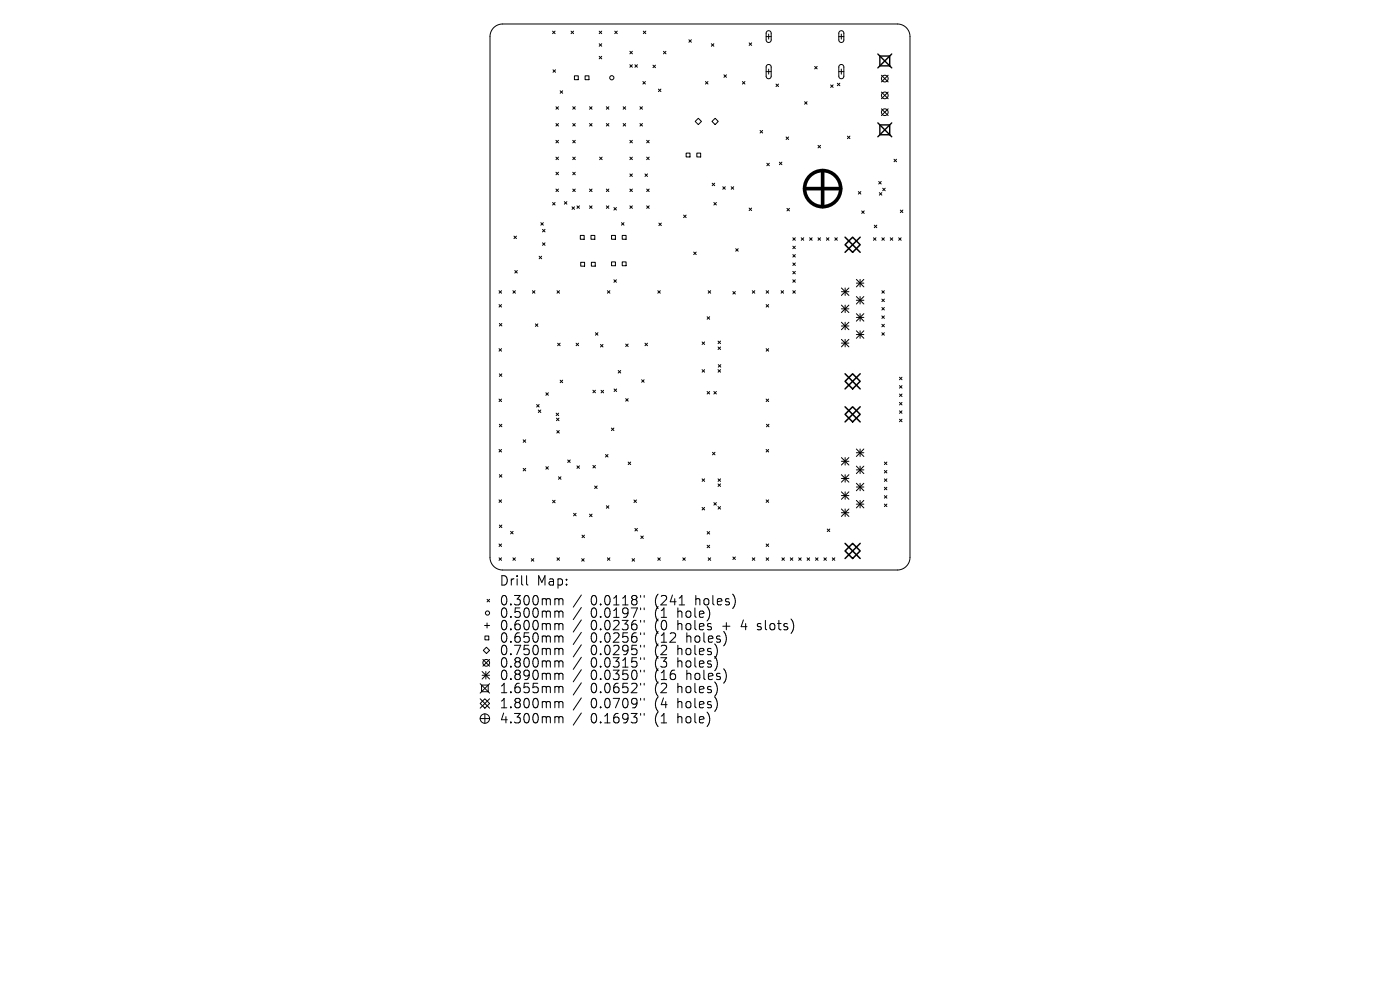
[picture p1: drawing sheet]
<svg xmlns="http://www.w3.org/2000/svg" width="297mm" height="210mm" viewBox="0 0 297 210" stroke-linecap="round" stroke-linejoin="round" font-family="sans-serif">
<defs><g id="words">
<g font-size="2.8">
<text x="105.9" y="124.5">Drill</text>
<text x="113.9" y="124.5">Map:</text>
<text x="105.9" y="128.7">0.300mm</text>
<text x="105.9" y="131.3">0.500mm</text>
<text x="125.3" y="128.7">0.0118&quot;</text>
<text x="125.3" y="131.3">0.0197&quot;</text>
<text x="139" y="128.7">(241</text>
<text x="139" y="131.3">(1</text>
<text x="144" y="131.3">hole)</text>
<text x="147.8" y="128.7">holes)</text>
<text x="105.9" y="134">0.600mm</text>
<text x="105.9" y="136.6">0.650mm</text>
<text x="125.3" y="134">0.0236&quot;</text>
<text x="125.3" y="136.6">0.0256&quot;</text>
<text x="139" y="134">(0</text>
<text x="139" y="136.6">(12</text>
<text x="144" y="134">holes</text>
<text x="145.9" y="136.6">holes)</text>
<text x="153.7" y="134">+</text>
<text x="157.9" y="134">4</text>
<text x="161.5" y="134">slots)</text>
<text x="105.9" y="139.3">0.750mm</text>
<text x="105.9" y="141.9">0.800mm</text>
<text x="125.3" y="139.3">0.0295&quot;</text>
<text x="125.3" y="141.9">0.0315&quot;</text>
<text x="139" y="139.3">(2</text>
<text x="139" y="141.9">(3</text>
<text x="144" y="139.3">holes)</text>
<text x="144" y="141.9">holes)</text>
<text x="105.9" y="144.5">0.890mm</text>
<text x="105.9" y="147.3">1.655mm</text>
<text x="125.3" y="144.5">0.0350&quot;</text>
<text x="125.3" y="147.3">0.0652&quot;</text>
<text x="139" y="144.5">(16</text>
<text x="139" y="147.3">(2</text>
<text x="144" y="147.3">holes)</text>
<text x="145.9" y="144.5">holes)</text>
<text x="105.9" y="150.5">1.800mm</text>
<text x="105.9" y="153.7">4.300mm</text>
<text x="125.3" y="150.5">0.0709&quot;</text>
<text x="125.3" y="153.7">0.1693&quot;</text>
<text x="139" y="150.5">(4</text>
<text x="139" y="153.7">(1</text>
<text x="144" y="150.5">holes)</text>
<text x="144" y="153.7">hole)</text>
</g>
</g></defs>
<g fill="none" stroke="#000" stroke-width=".21">
<path d="M104.7 5.9a2.67 2.67 0 0 1 1.9-.8h83.8a2.67 2.67 0 0 1 2.6 2.7v110.4a2.67 2.67 0 0 1-2.6 2.7h-83.8a2.67 2.67 0 0 1-2.6-2.7v-110.4a2.67 2.67 0 0 1 .7-1.9zM117.2 6.6l.6 .5M117.3 14.8l.6 .5M117.8 6.6l-.6 .5M117.9 14.8l-.6 .5M118.8 19.3l.6 .5M119.4 19.3l-.6 .5M121.1 6.6l.6 .5M121.7 6.6l-.6 .5M121.9 16.1h.8v.8h-.8zM124.1 16.1h.8v.8h-.8zM127.1 6.6l.6 .5"/>
<path d="M127.1 9.3l.6 .5M127.1 11.9l.6 .6M127.7 6.6l-.6 .5M127.7 9.3l-.6 .5M127.7 11.9l-.6 .6M130.4 6.6l.5 .5M130.9 6.6l-.5 .5M133.6 10.9l.6 .5M133.6 13.7l.6 .6M134.2 10.9l-.6 .5M134.2 13.7l-.6 .6M134.7 13.7l.5 .6"/>
<path d="M135.2 13.7l-.5 .6M136.4 17.3l.5 .5M136.5 6.6l.5 .5M136.9 17.3l-.5 .5M137 6.6l-.5 .5M138.5 13.8l.6 .6M139.1 13.8l-.6 .6M139.7 18.9l.5 .5M140.2 18.9l-.5 .5M140.7 10.9l.6 .5M141.3 10.9l-.6 .5M146.1 8.4l.6 .6"/>
<path d="M146.7 8.4l-.6 .6M149.7 17.3l.5 .5M150.2 17.3l-.5 .5M150.9 9.3l.5 .5M151.4 9.3l-.5 .5M153.6 15.9l.5 .5M154.1 15.9l-.5 .5M157.5 17.3l.5 .5M158 17.3l-.5 .5M158.9 9.1l.6 .5M159.5 9.1l-.6 .5M162.5 7.8h1.1"/>
<path d="M162.5 15.2h1.1M162.7 6.7l.6-.2 .3 .5v1.6l-.4 .4-.4-.1-.3-.3v-1.6zM162.7 13.8l.5-.1 .4 .4v2.2l-.4 .4-.4-.1-.3-.3v-2.1zM163.1 7.2v1.1M163.1 14.7v1M164.6 17.8l.6 .6M165.2 17.8l-.6 .6M172.8 14.1l.6 .5M173.4 14.1l-.6 .5M176.2 18l.5 .5M176.7 18l-.5 .5M177.6 17.7l.6 .5"/>
<path d="M177.9 7.8h1.1M177.9 15.2h1.1M178.1 6.7l.6-.2 .3 .5v1.6l-.4 .4-.4-.1-.2-.3-.1-1.6zM178.1 13.8l.5-.1 .4 .4v2.2l-.4 .4-.4-.1-.2-.3-.1-2.1zM178.2 17.7l-.6 .5M178.5 7.2v1.1M178.5 14.7v1M187 16l1.4 1.4M187 19.5l1.4 1.4M188.4 16l-1.4 1.4M188.4 19.5l-1.4 1.4M117.9 22.6l.6 .6"/>
<path d="M117.9 26.2l.6 .5M117.9 29.8l.6 .5M117.9 33.3l.6 .6M117.9 36.5l.6 .6M118.5 22.6l-.6 .6M118.5 26.2l-.6 .5M118.5 29.8l-.6 .5M118.5 33.3l-.6 .6M118.5 36.5l-.6 .6M121.5 26.2l.5 .5M121.5 29.8l.5 .5M121.5 33.3l.5 .6"/>
<path d="M121.5 22.6l.5 .6M121.5 36.5l.5 .6M122 22.6l-.5 .6M122 26.2l-.5 .5M122 29.8l-.5 .5M122 36.5l-.5 .6M122 33.3l-.5 .6M125.1 26.2l.5 .5M125.1 22.6l.5 .6M125.6 22.6l-.5 .6M125.6 26.2l-.5 .5M127.2 33.3l.5 .6"/>
<path d="M127.7 33.3l-.5 .6M128.6 26.2l.6 .5M128.6 22.6l.6 .6M129.2 22.6l-.6 .6M129.2 26.2l-.6 .5M132.2 26.2l.5 .5M132.2 22.6l.5 .6M132.7 22.6l-.5 .6M132.7 26.2l-.5 .5M133.6 29.8l.6 .5M133.6 33.3l.6 .6M133.6 36.9l.6 .5"/>
<path d="M134.2 29.8l-.6 .5M134.2 33.3l-.6 .6M134.2 36.9l-.6 .5M135.8 26.2l.5 .5M135.8 22.6l.5 .6M136.3 26.2l-.5 .5M136.3 22.6l-.5 .6M136.8 36.9l.6 .5M137.2 29.8l.5 .5M137.2 33.3l.5 .6M137.4 36.9l-.6 .5M137.7 29.8l-.5 .5"/>
<path d="M137.7 33.3l-.5 .6M145.6 32.5h.8v.8h-.8zM147.8 32.5h.8v.8h-.8zM148.1 25.1l.7 .7-.7 .6-.6-.6zM151.1 38.9l.5 .5M151.6 38.9l-.5 .5M151.7 25.1l.7 .7-.7 .6-.7-.6zM153.3 39.6l.6 .5M153.9 39.6l-.6 .5M155.1 39.6l.6 .5M155.7 39.6l-.6 .5M161.3 27.7l.5 .5"/>
<path d="M161.8 27.7l-.5 .5M162.7 34.6l.5 .6M163.2 34.6l-.5 .6M165.3 34.4l.6 .5M165.9 34.4l-.6 .5M166.8 29.1l.5 .5M167.3 29.1l-.5 .5M170.7 21.6l.5 .5M171.2 21.6l-.5 .5M173.5 30.8l.6 .6M174.1 30.8l-.6 .6M179.8 28.9l.5 .5"/>
<path d="M180.3 28.9l-.5 .5M186.4 38.5l.5 .5M186.9 38.5l-.5 .5M187 23.1l1.4 1.4M187.3 39.9l.5 .6M187.8 39.9l-.5 .6M188.4 23.1l-1.4 1.4M189.7 33.8l.5 .5M190.2 33.8l-.5 .5M109 50.1l.6 .5M109.2 57.4l.5 .5M109.6 50.1l-.6 .5"/>
<path d="M109.7 57.4l-.5 .5M114.4 54.4l.5 .5M114.7 47.2l.6 .6M114.9 54.4l-.5 .5M115.1 48.7l.5 .5M115.1 51.5l.5 .5M115.3 47.2l-.6 .6M115.6 51.5l-.5 .5M115.6 48.7l-.5 .5M117.2 43l.6 .5M117.8 43l-.6 .5M117.9 40.1l.6 .5"/>
<path d="M118.5 40.1l-.6 .5M119.7 42.8l.6 .5M120.3 42.8l-.6 .5M121.3 43.9l.6 .5M121.5 40.1l.5 .5M121.9 43.9l-.6 .5M122 40.1l-.5 .5M122.4 43.7l.5 .5M122.9 43.7l-.5 .5M123.1 49.9h.8v.9h-.8zM123.2 55.6h.8v.9h-.8zM125.1 43.7l.5 .5"/>
<path d="M125.1 40.1l.5 .5M125.4 49.9h.8v.9h-.8zM125.5 55.6h.8v.9h-.8zM125.6 43.7l-.5 .5M125.6 40.1l-.5 .5M128.6 43.7l.6 .5M128.6 40.1l.6 .5M129.2 40.1l-.6 .5M129.2 43.7l-.6 .5M129.7 49.9h.9v.9h-.9zM129.7 55.6h.9v.8h-.9zM130.2 44l.6 .6"/>
<path d="M130.2 59.3l.6 .6M130.8 44l-.6 .6M130.8 59.3l-.6 .6M131.8 47.2l.6 .6M132 49.9h.8v.9h-.8zM132 55.6h.8v.8h-.8zM132.4 47.2l-.6 .6M133.6 40.1l.6 .5M133.6 43.7l.6 .5M134.2 40.1l-.6 .5M134.2 43.7l-.6 .5M137.2 40.1l.5 .5"/>
<path d="M137.2 43.7l.5 .5M137.7 40.1l-.5 .5M137.7 43.7l-.5 .5M139.8 47.3l.5 .6M140.3 47.3l-.5 .6M145 45.6l.6 .6M145.6 45.6l-.6 .6M147.2 53.5l.5 .5M147.7 53.5l-.5 .5M151.4 43l.6 .5M152 43l-.6 .5M156.1 52.8l.5 .5"/>
<path d="M156.6 52.8l-.5 .5M158.9 44.1l.6 .6M159.5 44.1l-.6 .6M166.9 44.2l.6 .5M167.5 44.2l-.6 .5M168.2 50.4l.5 .6M168.2 52.2l.5 .6M168.2 54l.5 .5M168.2 55.8l.5 .5M168.2 57.6l.5 .5M168.2 59.3l.5 .6M168.7 50.4l-.5 .6"/>
<path d="M168.7 52.2l-.5 .6M168.7 54l-.5 .5M168.7 55.8l-.5 .5M168.7 57.6l-.5 .5M168.7 59.3l-.5 .6M170 50.4l.5 .6M170.5 50.4l-.5 .6M171.8 50.4l.5 .6M172.3 50.4l-.5 .6M173.5 50.4l.6 .6M174.1 50.4l-.6 .6M175.3 50.4l.6 .6"/>
<path d="M175.9 50.4l-.6 .6M177.1 50.4l.5 .6M177.6 50.4l-.5 .6M181.7 59.3l1.6 1.6M182.1 40.6l.5 .6M182.5 59.3v1.6M182.6 40.6l-.5 .6M182.8 44.7l.5 .6M183.3 59.3l-1.6 1.6M183.3 44.7l-.5 .6M185.3 50.4l.5 .6M185.5 47.8l.5 .5"/>
<path d="M185.8 50.4l-.5 .6M186 47.8l-.5 .5M186.5 40.9l.6 .5M187.1 40.9l-.6 .5M187.1 50.4l.5 .6M187.6 50.4l-.5 .6M188.9 50.4l.5 .6M189.4 50.4l-.5 .6M190.6 50.4l.6 .6M191 44.6l.5 .5M191.2 50.4l-.6 .6M191.5 44.6l-.5 .5"/>
<path d="M105.9 61.7l.5 .5M105.9 64.6l.5 .5M105.9 74l.5 .5M105.9 68.6l.6 .5M105.9 79.3l.6 .5M106.4 61.7l-.5 .5M106.4 64.6l-.5 .5M106.4 74l-.5 .5M106.5 68.6l-.6 .5M106.5 79.3l-.6 .5M108.8 61.7l.5 .5M109.3 61.7l-.5 .5"/>
<path d="M113 61.7l.5 .5M113.5 61.7l-.5 .5M113.6 68.7l.5 .5M114.1 68.7l-.5 .5M118.2 61.7l.5 .5M118.3 72.8l.5 .5M118.7 61.7l-.5 .5M118.8 72.8l-.5 .5M122.2 72.8l.6 .5M122.8 72.8l-.6 .5M126.3 70.6l.6 .5M126.9 70.6l-.6 .5"/>
<path d="M127.4 73.1l.5 .5M127.9 73.1l-.5 .5M128.9 61.7l.5 .5M129.4 61.7l-.5 .5M131.1 78.6l.6 .5M131.7 78.6l-.6 .5M132.7 73l.6 .5M133.3 73l-.6 .5M136.8 72.8l.6 .5M137.4 72.8l-.6 .5M139.5 61.7l.6 .5M140.1 61.7l-.6 .5"/>
<path d="M148.9 72.5l.6 .6M148.9 78.4l.6 .6M149.5 72.5l-.6 .6M149.5 78.4l-.6 .6M150 67.2l.6 .5M150.2 61.7l.6 .5M150.6 67.2l-.6 .5M150.8 61.7l-.6 .5M152.3 72.4l.6 .5M152.3 73.6l.6 .5M152.3 78.4l.6 .6M152.4 77.3l.5 .6"/>
<path d="M152.9 72.4l-.6 .5M152.9 73.6l-.6 .5M152.9 78.4l-.6 .6M152.9 77.3l-.5 .6M155.5 61.8l.5 .6M156 61.8l-.5 .6M159.6 61.7l.5 .5M160.1 61.7l-.5 .5M162.5 64.6l.6 .5M162.5 61.7l.6 .5M162.5 74l.6 .5M163.1 74l-.6 .5"/>
<path d="M163.1 61.7l-.6 .5M163.1 64.6l-.6 .5M165.7 61.7l.5 .5M166.2 61.7l-.5 .5M168.2 61.7l.5 .5M168.7 61.7l-.5 .5M178.5 61.1l1.6 1.6M178.5 61.9h1.6M178.5 64.7l1.6 1.6M178.5 65.5h1.6M178.5 68.4l1.6 1.5M178.5 69.1h1.6"/>
<path d="M178.5 72l1.6 1.6M178.5 72.8h1.6M179.3 61.1v1.6M179.3 64.7v1.6M179.3 68.4v1.5M179.3 72v1.6M180.1 61.1l-1.6 1.6M180.1 64.7l-1.6 1.6M180.1 68.4l-1.6 1.5M180.1 72l-1.6 1.6M181.7 60.1h1.6M181.7 62.9l1.6 1.6"/>
<path d="M181.7 63.7h1.6M181.7 66.5l1.6 1.6M181.7 67.3h1.6M181.7 70.2l1.6 1.6M181.7 71h1.6M182.5 62.9v1.6M182.5 66.5v1.6M182.5 70.2v1.6M183.3 62.9l-1.6 1.6M183.3 66.5l-1.6 1.6M183.3 70.2l-1.6 1.6M187.1 67l.5 .5"/>
<path d="M187.1 61.7l.5 .5M187.1 63.4l.5 .6M187.1 65.2l.5 .6M187.1 68.8l.5 .5M187.1 70.6l.5 .5M187.6 61.7l-.5 .5M187.6 63.4l-.5 .6M187.6 65.2l-.5 .6M187.6 67l-.5 .5M187.6 68.8l-.5 .5M187.6 70.6l-.5 .5M105.9 84.7l.5 .5"/>
<path d="M105.9 95.3l.5 .6M105.9 90l.6 .5M106.4 84.7l-.5 .5M106.4 95.3l-.5 .6M106.5 90l-.6 .5M111 93.3l.5 .5M111 99.4l.5 .5M111.5 93.3l-.5 .5M111.5 99.4l-.5 .5M113.8 85.8l.6 .5M114.2 87l.5 .5M114.4 85.8l-.6 .5"/>
<path d="M114.7 87l-.5 .5M115.8 83.3l.5 .6M115.8 99l.5 .5M116.3 83.3l-.5 .6M116.3 99l-.5 .5M118 87.6l.5 .6M118.1 88.7l.5 .5M118.1 91.3l.6 .6M118.5 87.6l-.5 .6M118.6 88.7l-.5 .5M118.7 91.3l-.6 .6M118.8 80.6l.6 .6"/>
<path d="M119.4 80.6l-.6 .6M120.4 97.6l.6 .5M121 97.6l-.6 .5M122.4 98.8l.5 .6M122.9 98.8l-.5 .6M125.8 82.8l.5 .5M125.8 98.7l.5 .6M126.3 82.8l-.5 .5M126.3 98.7l-.5 .6M127.5 82.8l.5 .5M128 82.8l-.5 .5M128.5 96.4l.5 .5"/>
<path d="M129 96.4l-.5 .5M129.7 90.8l.5 .5M130.2 90.8l-.5 .5M130.3 82.5l.5 .5M130.8 82.5l-.5 .5M132.7 84.6l.6 .5M133.3 84.6l-.6 .5M133.3 98l.5 .6M133.8 98l-.5 .6M136.1 80.6l.6 .5M136.7 80.6l-.6 .5M150 83l.6 .6"/>
<path d="M150.6 83l-.6 .6M151.2 95.9l.5 .6M151.4 83l.6 .6M151.7 95.9l-.5 .6M152 83l-.6 .6M162.5 84.7l.6 .5M162.5 95.3l.6 .6M162.6 90l.5 .5M163.1 84.7l-.6 .5M163.1 95.3l-.6 .6M163.1 90l-.5 .5M178.5 97.1l1.6 1.5"/>
<path d="M178.5 97.9h1.6M179.3 97.1v1.5M180.1 97.1l-1.6 1.5M181.7 95.2l1.6 1.6M181.7 96h1.6M181.7 98.9l1.6 1.6M181.7 99.7h1.6M182.5 95.2v1.6M182.5 98.9v1.6M183.3 95.2l-1.6 1.6M183.3 98.9l-1.6 1.6M187.6 98l.5 .6"/>
<path d="M187.6 99.8l.5 .5M188.1 98l-.5 .6M188.1 99.8l-.5 .5M190.8 80l.6 .6M190.8 81.8l.6 .5M190.8 83.6l.6 .5M190.8 85.4l.6 .5M190.8 87.1l.6 .6M190.8 88.9l.6 .6M191.4 87.1l-.6 .6M191.4 80l-.6 .6M191.4 81.8l-.6 .5"/>
<path d="M191.4 83.6l-.6 .5M191.4 85.4l-.6 .5M191.4 88.9l-.6 .6M105.9 106l.5 .6M105.9 115.4l.5 .5M105.9 118.3l.5 .6M105.9 100.7l.6 .5M105.9 111.4l.6 .5M106.4 106l-.5 .6M106.4 115.4l-.5 .5M106.4 118.3l-.5 .6M106.5 100.7l-.6 .5"/>
<path d="M106.5 111.4l-.6 .5M108.3 112.7l.6 .6M108.8 118.3l.5 .6M108.9 112.7l-.6 .6M109.3 118.3l-.5 .6M112.7 118.5l.5 .5M113.2 118.5l-.5 .5M117.2 106.1l.6 .6M117.8 106.1l-.6 .6M118.2 118.3l.5 .6M118.5 101.1l.5 .6M118.7 118.3l-.5 .6"/>
<path d="M119 101.1l-.5 .6M121.7 108.9l.5 .5M122.2 108.9l-.5 .5M123.4 118.5l.5 .5M123.5 113.5l.5 .6M123.9 118.5l-.5 .5M124 113.5l-.5 .6M125.1 109.1l.5 .5M125.6 109.1l-.5 .5M126.1 103.1l.6 .5M126.7 103.1l-.6 .5M128.6 107.3l.6 .5"/>
<path d="M128.9 118.3l.5 .6M129.2 107.3l-.6 .5M129.4 118.3l-.5 .6M134.1 118.5l.5 .5M134.5 106.1l.5 .5M134.6 118.5l-.5 .5M134.7 112.1l.5 .5M135 106.1l-.5 .5M135.2 112.1l-.5 .5M135.9 113.7l.6 .5M136.5 113.7l-.6 .5M139.5 118.3l.6 .6"/>
<path d="M140.1 118.3l-.6 .6M144.8 118.3l.6 .6M145.4 118.3l-.6 .6M148.9 101.6l.6 .5M148.9 107.6l.6 .6M149.5 101.6l-.6 .5M149.5 107.6l-.6 .6M150 112.8l.6 .5M150 115.7l.6 .5M150.2 118.3l.6 .6M150.6 112.8l-.6 .5M150.6 115.7l-.6 .5"/>
<path d="M150.8 118.3l-.6 .6M151.4 106.6l.6 .5M152 106.6l-.6 .5M152.3 107.5l.6 .5M152.3 101.6l.6 .5M152.3 102.7l.6 .5M152.9 101.6l-.6 .5M152.9 102.7l-.6 .5M152.9 107.5l-.6 .5M155.5 118.2l.5 .5M156 118.2l-.5 .5M159.6 118.3l.5 .6"/>
<path d="M160.1 118.3l-.5 .6M162.5 106l.6 .6M162.5 115.4l.6 .5M162.5 118.3l.6 .6M163.1 106l-.6 .6M163.1 115.4l-.6 .5M163.1 118.3l-.6 .6M165.9 118.3l.5 .6M166.4 118.3l-.5 .6M167.7 118.3l.5 .6M168.2 118.3l-.5 .6M169.4 118.3l.6 .6"/>
<path d="M170 118.3l-.6 .6M171.2 118.3l.6 .6M171.8 118.3l-.6 .6M173 118.3l.5 .6M173.5 118.3l-.5 .6M174.8 118.3l.5 .6M175.3 118.3l-.5 .6M175.5 112.2l.5 .6M176 112.2l-.5 .6M176.6 118.3l.5 .6M177.1 118.3l-.5 .6M178.5 100.7l1.6 1.6"/>
<path d="M178.5 101.5h1.6M178.5 104.3l1.6 1.6M178.5 105.1h1.6M178.5 108l1.6 1.6M178.5 108.8h1.6M179.3 100.7v1.6M179.3 104.3v1.6M179.3 108v1.6M180.1 100.7l-1.6 1.6M180.1 104.3l-1.6 1.6M180.1 108l-1.6 1.6M181.7 102.5l1.6 1.6"/>
<path d="M181.7 103.3h1.6M181.7 106.2l1.6 1.5M181.7 106.9h1.6M182.5 102.5v1.6M182.5 106.2v1.5M183.3 102.5l-1.6 1.6M183.3 106.2l-1.6 1.5M187.6 101.6l.5 .5M187.6 103.4l.5 .5M187.6 105.1l.5 .6M187.6 106.9l.5 .6M188.1 101.6l-.5 .5"/>
<path d="M188.1 103.4l-.5 .5M188.1 105.1l-.5 .6M188.1 106.9l-.5 .6M102.4 139.9l1.5 1.4M102.5 138l.7-.7 .7 .7-.7 .6zM102.8 132.7h1.1M102.9 134.9h.8v.8h-.8zM103.3 127.1l.6 .6M103.3 132.1v1.1M103.9 127.1l-.6 .6M103.9 139.9l-1.5 1.4M111.7 122.1v1.7l.3 .3"/>
<path d="M118 127h.3l.3 .3M118 129.6l.5 .1 .1 .2M118 132.3h.3l.3 .3M118 134.9l.5 .1 .1 .2M118 137.5h.3l.3 .3M118.6 127.3l.3-.3 .4 .1 .1 1.2M118.6 127.3v1M118.6 129.9v1.1M118.6 132.6v1M118.6 135.2v1M118.6 137.8v1.1M118.6 129.9l.3-.3 .4 .1 .1 1.3"/>
<path d="M118.6 132.6l.3-.3 .4 .1 .1 1.2M118.6 135.2l.3-.3 .4 .1 .1 1.2M118.6 137.8l.3-.3 .4 .1 .1 1.3M123.3 126.2l-1.7 2.6M123.3 128.9l-1.7 2.5M123.3 131.5l-1.7 2.6M123.3 134.1l-1.7 2.6M123.3 136.8l-1.7 2.6M123.3 139.4l-1.7 2.6M135.9 126.3v.4M135.9 129v.3M135.9 131.6v.4"/>
<path d="M135.9 134.2v.4M135.9 136.9v.4M135.9 139.5v.4M136.7 126.3v.4M136.7 129v.3M136.7 131.6v.4M136.7 134.2v.4M136.7 136.9v.4M136.7 139.5v.4M144.1 128.3h1.1M160.7 133.5l.2 .1M160.8 132.4v.4"/>
<path d="M101.9 145l2 2M101.9 148.2l2 2M101.9 152.4h2M102.2 145.3h1.4v1.4h-1.4zM102.3 142.5l1.6 1.5M102.3 143.2h1.6M102.9 148.2l1 1-1 1-1-1zM102.9 151.4v2M103.1 142.5v1.5M103.9 148.2l-2 2M103.9 142.5l-1.6 1.5M103.9 145l-2 2"/>
<path d="M118 140.2l.5 .1 .1 .2M118 142.8h.3l.3 .3M118 145.6h.3l.3 .3M118 148.8l.5 .1 .1 .2M118 152l.5 .1 .1 .2M118.6 140.5v1M118.6 143.1v1.1M118.6 145.9v1M118.6 149.1v1M118.6 152.3v1M118.6 140.5l.3-.3 .4 .1 .1 1.2M118.6 143.1l.3-.3 .4 .1 .1 1.3"/>
<path d="M118.6 145.9l.3-.3 .4 .1 .1 1.2M118.6 149.1l.3-.3 .4 .1 .1 1.2M118.6 152.3l.3-.3 .4 .1 .1 1.2M123.3 142.1l-1.7 2.5M123.3 144.8l-1.7 2.6M123.3 148l-1.7 2.6M123.3 151.2l-1.7 2.6M135.9 142.2v.3M135.9 144.9v.4M135.9 148.1v.4M135.9 151.3v.4M136.7 142.2v.3"/>
<path d="M136.7 144.9v.4M136.7 148.1v.4M136.7 151.3v.4"/>
<circle cx="129.8" cy="16.5" r=".45"/>
<circle cx="187.7" cy="16.7" r=".71"/>
<circle cx="187.7" cy="23.8" r=".71"/>
<circle cx="187.7" cy="20.2" r=".71"/>
<circle cx="103.4" cy="130" r=".45"/>
<circle cx="102.9" cy="152.4" r="1"/>
<circle cx="103.2" cy="140.6" r=".71"/>
</g>
<path d="M186.2 11.5l3 2.9M186.7 11.9h2v2.1h-2zM189.2 11.5l-3 2.9M186.2 26.1l3 2.9M186.7 26.5h2v2.1h-2zM189.2 26.1l-3 2.9" fill="none" stroke="#000" stroke-width=".29"/>
<path d="M179.3 51.9l1.6-1.6 1.6 1.6-1.6 1.6zM179.3 50.3l3.2 3.2M182.5 50.3l-3.2 3.2M179.3 79.3l3.2 3.2M182.5 79.3l-3.2 3.2M179.3 80.9l1.6-1.6 1.6 1.6-1.6 1.6zM179.3 87.9l1.6-1.6 1.6 1.6-1.6 1.6zM179.3 86.3l3.2 3.2M182.5 86.3l-3.2 3.2M179.3 115.3l3.2 3.2M180.9 115.3l1.6 1.6-1.6 1.6-1.6-1.6zM182.5 115.3l-3.2 3.2" fill="none" stroke="#000" stroke-width=".32"/>
<g fill="none" stroke="#000" stroke-width=".77">
<path d="M174.5 36.2v7.6M170.7 40h7.6"/>
<circle cx="174.5" cy="40" r="3.8"/>
</g>
<use href="#words"/>
</svg>
